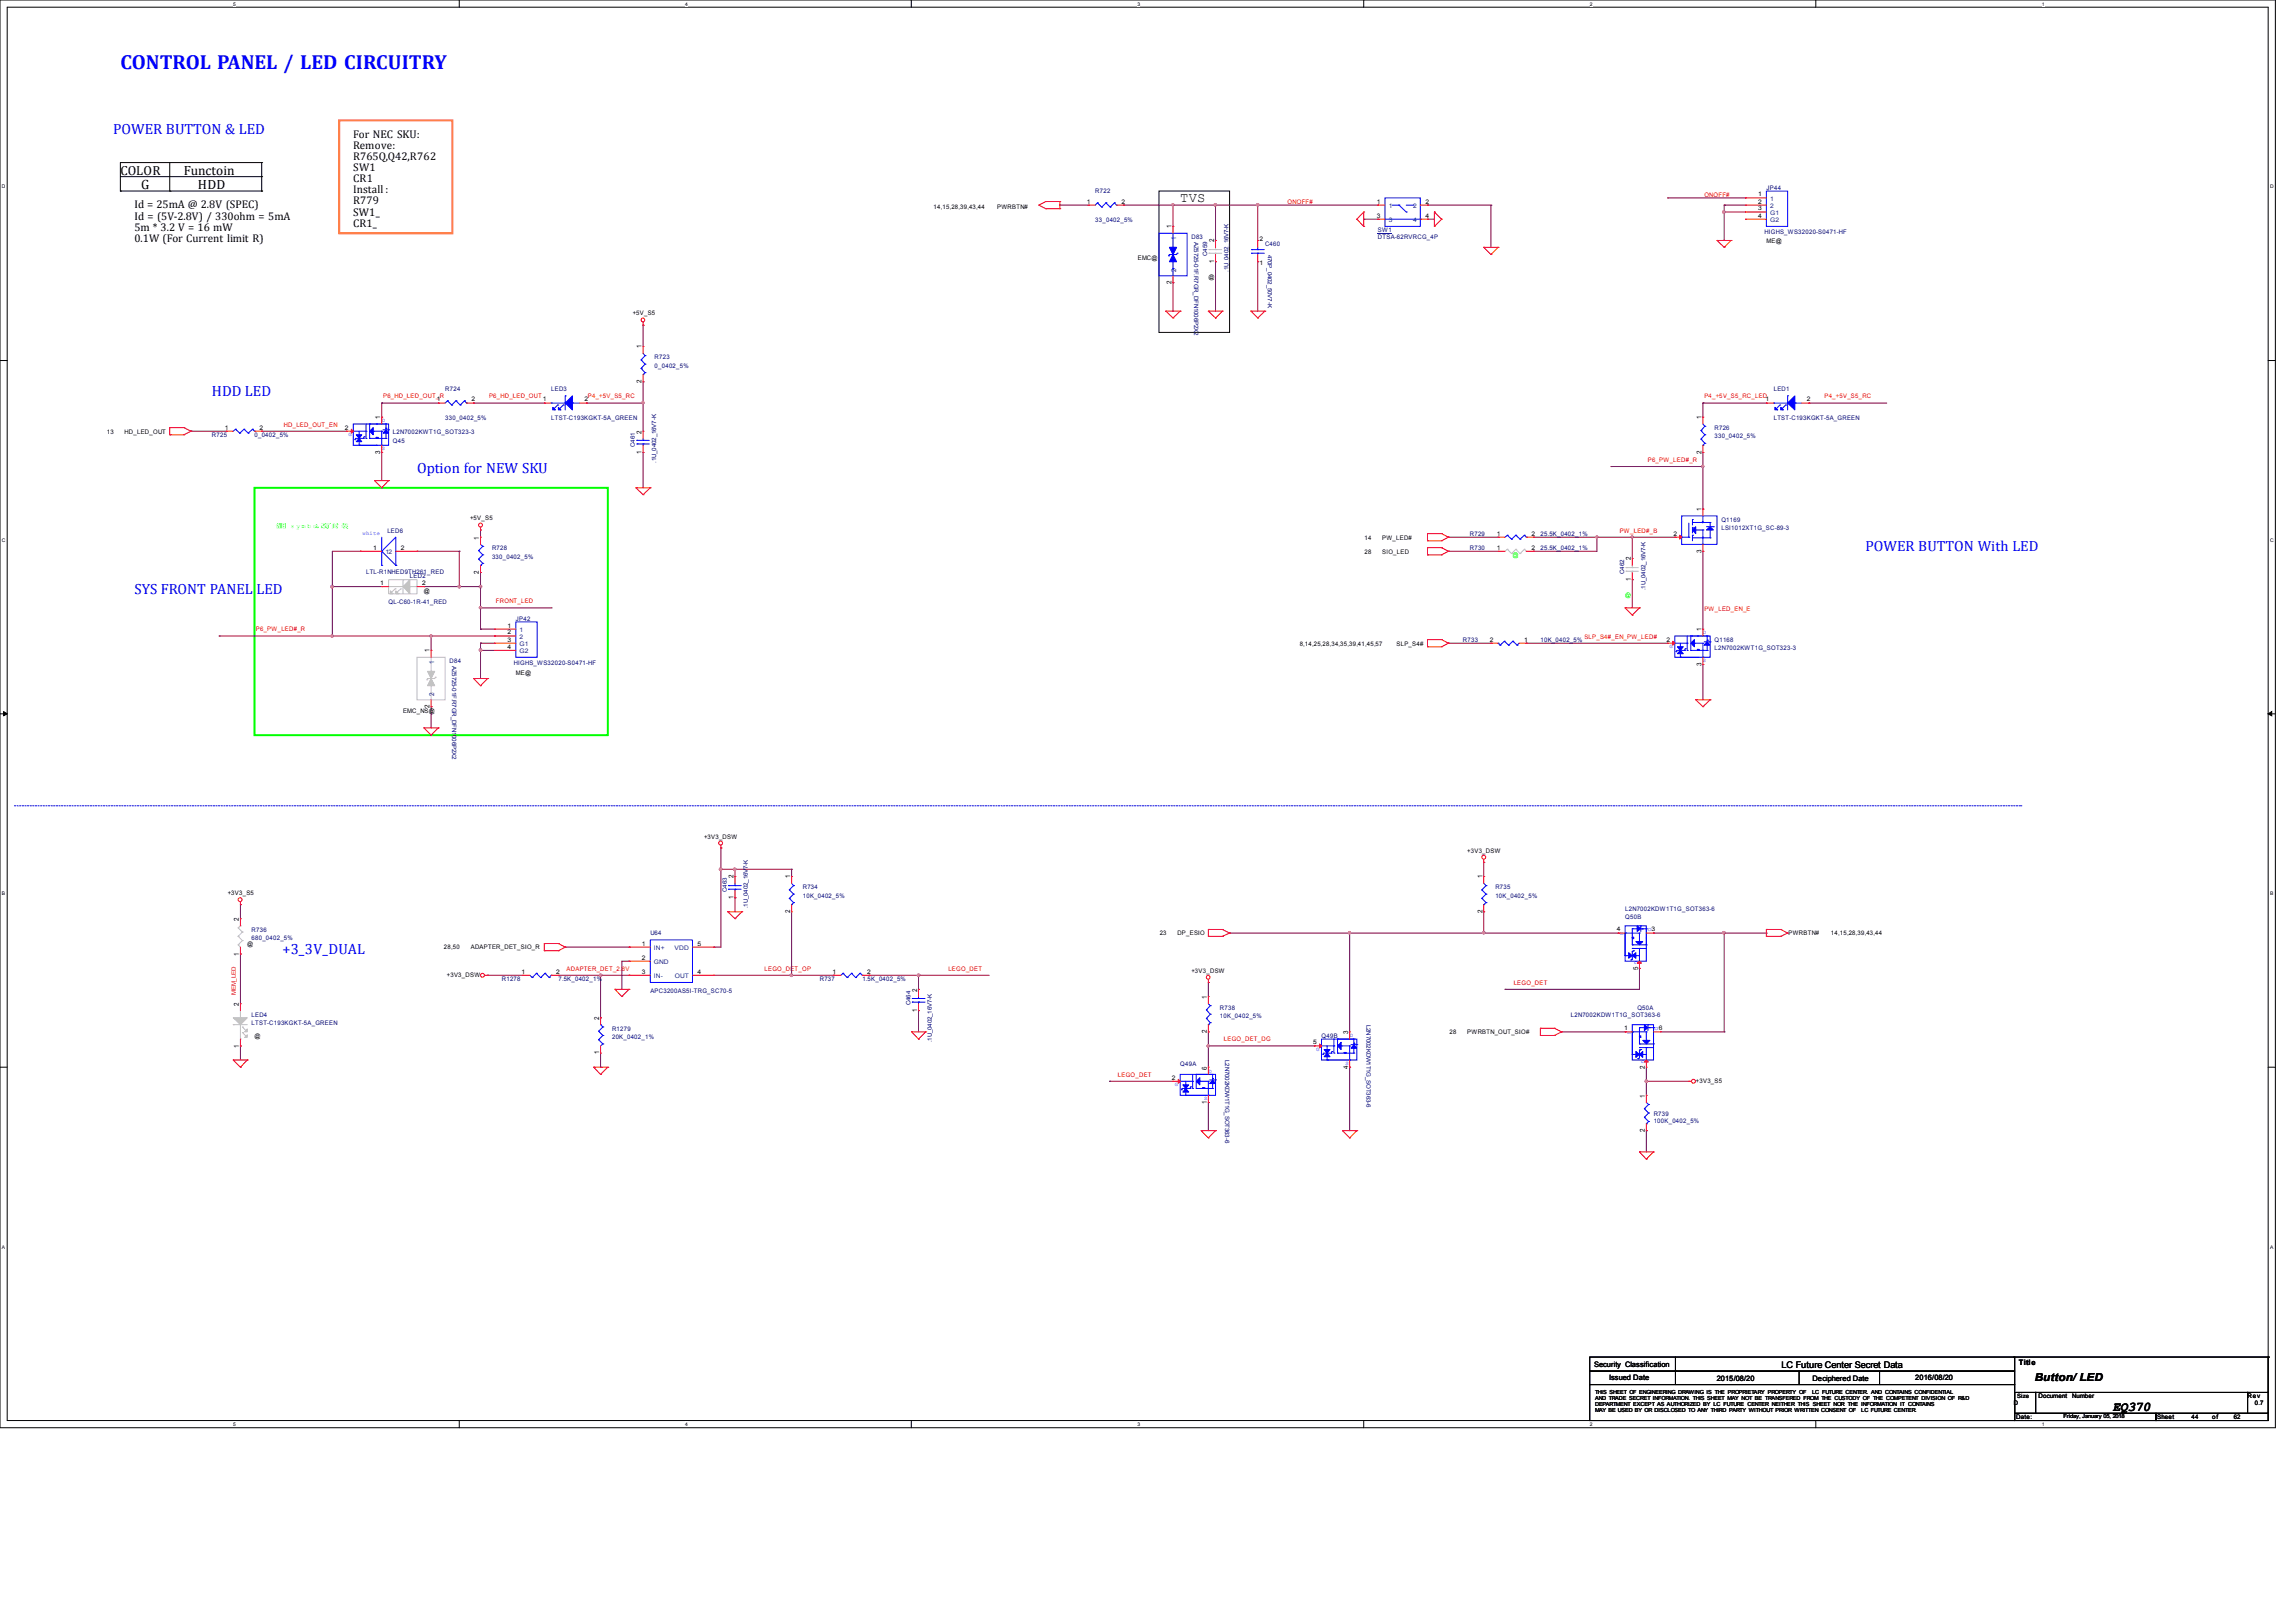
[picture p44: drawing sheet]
<svg xmlns="http://www.w3.org/2000/svg" width="297mm" height="210mm" viewBox="0 0 297 210" stroke-linecap="round" stroke-linejoin="round" font-family="sans-serif">
<defs><g id="words">
<text font-size="2.6" fill="#00f" x="15.6" y="8.9">CONTROL PANEL / LED CIRCUITRY</text>
<g font-size="1.9" fill="#00f">
<text x="14.6" y="17.4">POWER BUTTON &amp; LED</text>
<text x="27.4" y="51.2">HDD LED</text>
<text x="54" y="61.3">Option for NEW SKU</text>
<text x="241.4" y="71.3">POWER BUTTON With LED</text>
<text x="17.4" y="76.8">SYS FRONT PANEL LED</text>
<text x="36.6" y="123.4">+3_3V_DUAL</text>
</g>
<text font-size="1.8" x="152.7" y="26.1">TVS</text>
<g font-size="1.7">
<text x="15.6" y="22.6">COLOR</text>
<text x="23.8" y="22.7">Functoin</text>
<text x="18.3" y="24.5">G</text>
<text x="25.6" y="24.5">HDD</text>
<text x="273.4" y="182.5">EQ370</text>
</g>
<g font-size="1.4">
<text x="45.7" y="17.8">For NEC SKU:</text>
<text x="45.7" y="19.3">Remove:</text>
<text x="45.7" y="20.7">R765Q,Q42,R762</text>
<text x="45.7" y="22.1">SW1</text>
<text x="45.7" y="23.6">CR1</text>
<text x="17.4" y="27">Id = 25mA @ 2.8V (SPEC)</text>
<text x="17.4" y="28.4">Id = (5V-2.8V) / 330ohm = 5mA</text>
<text x="17.4" y="29.8">5m * 3.2 V = 16 mW</text>
<text x="45.7" y="25">Install :</text>
<text x="45.7" y="26.5">R779</text>
<text x="45.7" y="27.9">SW1_</text>
<text x="45.7" y="29.3">CR1_</text>
<text x="17.4" y="31.3">0.1W (For Current limit R)</text>
<text x="263.3" y="178.7">Button/LED</text>
</g>
<text font-size="1.2" x="230.5" y="177">LC Future Center Secret Data</text>
<g font-size="1">
<text x="206.3" y="176.8">Security Classification</text>
<text x="208.2" y="178.6">Issued Date</text>
<text x="222.2" y="178.6">2015/08/20</text>
<text x="234.6" y="178.6">Deciphered Date</text>
<text x="247.9" y="178.6">2016/08/20</text>
<text x="261.3" y="176.6">Title</text>
</g>
<g font-size=".9">
<text x="151.6" y="29.5" transform="rotate(-90 151.6 29.5)">1</text>
<text x="157.1" y="34" transform="rotate(-90 157.1 34)">1</text>
<text x="157.1" y="31.4" transform="rotate(-90 157.1 31.4)">2</text>
<text x="151.6" y="36.8" transform="rotate(-90 151.6 36.8)">2</text>
<text x="83" y="45.1" transform="rotate(-90 83 45.1)">1</text>
<text x="83" y="49.6" transform="rotate(-90 83 49.6)">2</text>
<text x="49.2" y="58.7" transform="rotate(-90 49.2 58.7)">3</text>
<text x="49.2" y="54.2" transform="rotate(-90 49.2 54.2)">1</text>
<text x="83" y="58.7" transform="rotate(-90 83 58.7)">1</text>
<text x="83" y="56.1" transform="rotate(-90 83 56.1)">2</text>
<text x="220.2" y="58.7" transform="rotate(-90 220.2 58.7)">2</text>
<text x="220.2" y="54.2" transform="rotate(-90 220.2 54.2)">1</text>
<text x="62" y="69.8" transform="rotate(-90 62 69.8)">1</text>
<text x="220.2" y="71.5" transform="rotate(-90 220.2 71.5)">3</text>
<text x="220.2" y="66.1" transform="rotate(-90 220.2 66.1)">1</text>
<text x="62" y="74.3" transform="rotate(-90 62 74.3)">2</text>
<text x="211.1" y="75.2" transform="rotate(-90 211.1 75.2)">1</text>
<text x="211.1" y="72.5" transform="rotate(-90 211.1 72.5)">2</text>
<text x="220.2" y="81.7" transform="rotate(-90 220.2 81.7)">1</text>
<text x="55.6" y="84.4" transform="rotate(-90 55.6 84.4)">1</text>
<text x="220.2" y="86.1" transform="rotate(-90 220.2 86.1)">3</text>
<text x="55.6" y="91.7" transform="rotate(-90 55.6 91.7)">2</text>
<text x="94.9" y="113.7" transform="rotate(-90 94.9 113.7)">2</text>
<text x="102.2" y="113.7" transform="rotate(-90 102.2 113.7)">1</text>
<text x="191.8" y="113.7" transform="rotate(-90 191.8 113.7)">1</text>
<text x="30.9" y="119.2" transform="rotate(-90 30.9 119.2)">2</text>
<text x="94.9" y="116.3" transform="rotate(-90 94.9 116.3)">1</text>
<text x="102.2" y="118.2" transform="rotate(-90 102.2 118.2)">2</text>
<text x="191.8" y="118.2" transform="rotate(-90 191.8 118.2)">2</text>
<text x="30.9" y="123.7" transform="rotate(-90 30.9 123.7)">1</text>
<text x="212" y="125.5" transform="rotate(-90 212 125.5)">5</text>
<text x="30.9" y="130.1" transform="rotate(-90 30.9 130.1)">2</text>
<text x="77.5" y="132" transform="rotate(-90 77.5 132)">2</text>
<text x="118.7" y="131" transform="rotate(-90 118.7 131)">1</text>
<text x="118.7" y="128.3" transform="rotate(-90 118.7 128.3)">2</text>
<text x="156.2" y="129.2" transform="rotate(-90 156.2 129.2)">1</text>
<text x="30.9" y="135.6" transform="rotate(-90 30.9 135.6)">1</text>
<text x="77.5" y="136.4" transform="rotate(-90 77.5 136.4)">1</text>
<text x="156.2" y="133.7" transform="rotate(-90 156.2 133.7)">2</text>
<text x="174.5" y="133.8" transform="rotate(-90 174.5 133.8)">3</text>
<text x="156.2" y="142.8" transform="rotate(-90 156.2 142.8)">1</text>
<text x="156.2" y="138.4" transform="rotate(-90 156.2 138.4)">6</text>
<text x="174.5" y="138.3" transform="rotate(-90 174.5 138.3)">4</text>
<text x="212.9" y="142" transform="rotate(-90 212.9 142)">1</text>
<text x="212.9" y="138.3" transform="rotate(-90 212.9 138.3)">2</text>
<text x="212.9" y="146.5" transform="rotate(-90 212.9 146.5)">2</text>
</g>
<g font-size=".9" fill="#004080">
<text x="152.2" y="35.2" transform="rotate(-90 152.2 35.2)">2</text>
<text x="152.2" y="31.1" transform="rotate(-90 152.2 31.1)">1</text>
<text x="56.2" y="86" transform="rotate(-90 56.2 86)">1</text>
<text x="56.2" y="90.1" transform="rotate(-90 56.2 90.1)">2</text>
</g>
<g font-size=".8">
<text x="120.8" y="27.1">14,15,28,39,43,44</text>
<text x="129" y="27.1">PWRBTN#</text>
<text x="140.6" y="26.3">1</text>
<text x="145.1" y="26.3">2</text>
<text x="178.2" y="28.2">3</text>
<text x="178.2" y="26.3">1</text>
<text x="184.5" y="28.2">4</text>
<text x="184.5" y="26.3">2</text>
<text x="227.5" y="25.4">1</text>
<text x="227.5" y="26.3">2</text>
<text x="227.5" y="27.2">3</text>
<text x="227.5" y="28.2">4</text>
<text x="147.2" y="33.7">EMC@</text>
<text x="163" y="34.3">1</text>
<text x="163" y="31.2">2</text>
<text x="228.6" y="31.5">ME@</text>
<text x="81.9" y="40.7">+5V_S5</text>
<text x="156.4" y="36.1">@</text>
<text x="56.5" y="51.9">1</text>
<text x="61" y="51.9">2</text>
<text x="70.2" y="51.9">1</text>
<text x="75.7" y="51.9">2</text>
<text x="228.5" y="51.9">1</text>
<text x="233.8" y="51.9">2</text>
<text x="13.8" y="56.1">13</text>
<text x="16.1" y="56.1">HD_LED_OUT</text>
<text x="29.1" y="55.6">1</text>
<text x="33.6" y="55.6">2</text>
<text x="44.6" y="55.6">2</text>
<text x="48.3" y="71.1">1</text>
<text x="51.9" y="71.1">2</text>
<text x="60.8" y="67.3">+5V_S5</text>
<text x="176.6" y="71.6">28</text>
<text x="176.6" y="69.8">14</text>
<text x="178.9" y="71.6">SIO_LED</text>
<text x="178.9" y="69.8">PW_LED#</text>
<text x="193.7" y="71.1">1</text>
<text x="193.7" y="69.3">1</text>
<text x="198.2" y="71.1">2</text>
<text x="198.2" y="69.3">2</text>
<text x="216.6" y="69.3">2</text>
<text x="49.2" y="75.7">1</text>
<text x="54.6" y="75.7">2</text>
<text x="54.9" y="76.7">@</text>
<text x="65.7" y="81.2">1</text>
<text x="65.7" y="82.1">2</text>
<text x="65.7" y="83">3</text>
<text x="65.7" y="83.9">4</text>
<text x="168.2" y="83.5">8,14,25,28,34,35,39,41,45,57</text>
<text x="180.7" y="83.5">SLP_S4#</text>
<text x="192.8" y="83">2</text>
<text x="197.3" y="83">1</text>
<text x="215.7" y="83">2</text>
<text x="66.8" y="87.3">ME@</text>
<text x="52.2" y="92.2">EMC_NS@</text>
<text x="91.1" y="108.5">+3V3_DSW</text>
<text x="189.9" y="110.3">+3V3_DSW</text>
<text x="29.5" y="115.8">+3V3_S5</text>
<text x="32" y="122.4">@</text>
<text x="57.5" y="122.9">28,50</text>
<text x="60.9" y="122.9">ADAPTER_DET_SIO_R</text>
<text x="67.5" y="126">1</text>
<text x="72" y="126">2</text>
<text x="83.1" y="122.3">1</text>
<text x="83.1" y="124.2">2</text>
<text x="83.1" y="126">3</text>
<text x="90.3" y="126">4</text>
<text x="90.3" y="122.3">5</text>
<text x="107.8" y="126">1</text>
<text x="112.2" y="126">2</text>
<text x="150.1" y="121">23</text>
<text x="152.4" y="121">DP_ESIO</text>
<text x="154.2" y="125.9">+3V3_DSW</text>
<text x="209.2" y="120.5">4</text>
<text x="213.7" y="120.5">3</text>
<text x="231.5" y="121">PWRBTN#</text>
<text x="237" y="121">14,15,28,39,43,44</text>
<text x="57.8" y="126.4">+3V3_DSW</text>
<text x="32.9" y="134.3">@</text>
<text x="169.9" y="135.1">5</text>
<text x="187.6" y="133.8">28</text>
<text x="189.9" y="133.8">PWRBTN_OUT_SIO#</text>
<text x="210.2" y="133.3">1</text>
<text x="214.7" y="133.3">6</text>
<text x="151.7" y="139.7">2</text>
<text x="219.5" y="140.1">+3V3_S5</text>
<text x="260.6" y="181.8">D</text>
<text x="260.9" y="183.6">Date:</text>
<text x="261.1" y="180.9">Size</text>
<text x="263.8" y="180.9">Document</text>
<text x="268.2" y="180.9">Number</text>
<text x="279.2" y="183.6">Sheet</text>
<text x="283.6" y="183.6">44</text>
<text x="286.3" y="183.6">of</text>
<text x="289.1" y="183.6">62</text>
<text x="290.9" y="180.9">Rev</text>
<text x="291.8" y="181.8">0.7</text>
</g>
<g font-size=".8" fill="#000080">
<text x="141.7" y="28.7">33_0402_5%</text>
<text x="141.7" y="25">R722</text>
<text x="228.6" y="24.6">JP44</text>
<text x="154.2" y="30.9">D83</text>
<text x="154.5" y="31.3" transform="rotate(90 154.5 31.3)">AZ5725-01F.R7GR_DFN1006P2X2</text>
<text x="156.2" y="33.1" transform="rotate(-90 156.2 33.1)">C459</text>
<text x="159" y="35.2" transform="rotate(-90 159 35.2)">.1U_0402_16V7-K</text>
<text x="163.7" y="31.9">C460</text>
<text x="164.1" y="32.9" transform="rotate(90 164.1 32.9)">470P_0402_50V7-K</text>
<text x="178.3" y="30.1">SW1</text>
<text x="178.3" y="30.9">DTSA-62RVRCG_4P</text>
<text x="228.4" y="30.3">HIGHS_WS32020-S0471-HF</text>
<text x="84.7" y="46.5">R723</text>
<text x="84.7" y="47.6">0_0402_5%</text>
<text x="57.6" y="50.6">R724</text>
<text x="71.3" y="50.6">LED3</text>
<text x="229.5" y="50.6">LED1</text>
<text x="27.4" y="56.6">R725</text>
<text x="32.9" y="56.6">0_0402_5%</text>
<text x="50.8" y="57.3">Q45</text>
<text x="50.8" y="56.2">L2N7002KWT1G_SOT323-3</text>
<text x="57.6" y="54.4">330_0402_5%</text>
<text x="71.3" y="54.4">LTST-C193KGKT-5A_GREEN</text>
<text x="82.2" y="57.8" transform="rotate(-90 82.2 57.8)">C461</text>
<text x="84.9" y="59.9" transform="rotate(-90 84.9 59.9)">.1U_0402_16V7-K</text>
<text x="221.9" y="56.7">330_0402_5%</text>
<text x="221.9" y="55.6">R726</text>
<text x="229.5" y="54.4">LTST-C193KGKT-5A_GREEN</text>
<text x="50.1" y="69">LED6</text>
<text x="63.7" y="71.2">R728</text>
<text x="190.2" y="71.2">R730</text>
<text x="190.2" y="69.3">R729</text>
<text x="199.4" y="71.2">25.5K_0402_1%</text>
<text x="199.4" y="69.3">25.5K_0402_1%</text>
<text x="222.8" y="67.5">Q1169</text>
<text x="222.8" y="68.6">LSI1012XT1G_SC-89-3</text>
<text x="47.4" y="74.3">LTL-R1NHED9TH261_RED</text>
<text x="53" y="74.8">LED2</text>
<text x="63.7" y="72.3">330_0402_5%</text>
<text x="210.2" y="74.3" transform="rotate(-90 210.2 74.3)">C462</text>
<text x="212.9" y="76.4" transform="rotate(-90 212.9 76.4)">.1U_0402_16V7-K</text>
<text x="50.3" y="78.1">QL-C60-1R-41_RED</text>
<text x="66.8" y="80.3">JP42</text>
<text x="189.3" y="83.1">R733</text>
<text x="199.4" y="83.1">10K_0402_5%</text>
<text x="221.9" y="83.1">Q1168</text>
<text x="58.2" y="85.8">D84</text>
<text x="58.5" y="86.1" transform="rotate(90 58.5 86.1)">AZ5725-01F.R7GR_DFN1006P2X2</text>
<text x="66.5" y="86.1">HIGHS_WS32020-S0471-HF</text>
<text x="221.9" y="84.2">L2N7002KWT1G_SOT323-3</text>
<text x="94.1" y="115.4" transform="rotate(-90 94.1 115.4)">C463</text>
<text x="96.8" y="117.5" transform="rotate(-90 96.8 117.5)">.1U_0402_16V7-K</text>
<text x="103.9" y="116.2">10K_0402_5%</text>
<text x="103.9" y="115.1">R734</text>
<text x="193.5" y="115.1">R735</text>
<text x="193.5" y="116.2">10K_0402_5%</text>
<text x="210.3" y="118.9">Q50B</text>
<text x="210.3" y="117.8">L2N7002KDW1T1G_SOT363-6</text>
<text x="32.6" y="120.6">R736</text>
<text x="32.6" y="121.7">680_0402_5%</text>
<text x="84.2" y="121">U64</text>
<text x="32.6" y="131.5">LED4</text>
<text x="64.9" y="127">R1278</text>
<text x="72.3" y="127">7.5K_0402_1%</text>
<text x="84.2" y="128.4">APC3200AS5I-TRG_SC70-5</text>
<text x="106.1" y="127">R737</text>
<text x="111.6" y="127">1.5K_0402_5%</text>
<text x="117.8" y="130" transform="rotate(-90 117.8 130)">C464</text>
<text x="157.9" y="130.6">R738</text>
<text x="157.9" y="131.7">10K_0402_5%</text>
<text x="203.3" y="131.5">L2N7002KDW1T1G_SOT363-6</text>
<text x="211.9" y="130.6">Q50A</text>
<text x="32.6" y="132.6">LTST-C193KGKT-5A_GREEN</text>
<text x="79.2" y="133.4">R1279</text>
<text x="79.2" y="134.5">20K_0402_1%</text>
<text x="120.6" y="134.9" transform="rotate(-90 120.6 134.9)">.1U_0402_16V7-K</text>
<text x="152.7" y="137.9">Q49A</text>
<text x="158.5" y="137.2" transform="rotate(90 158.5 137.2)">L2N7002KDW1T1G_SOT363-6</text>
<text x="171" y="134.3">Q49B</text>
<text x="176.8" y="132.6" transform="rotate(90 176.8 132.6)">L2N7002KDW1T1G_SOT363-6</text>
<text x="214" y="144.4">R739</text>
<text x="214" y="145.2">100K_0402_5%</text>
</g>
<g font-size=".8" fill="#f00">
<text x="166.6" y="26.4">ONOFF#</text>
<text x="220.6" y="25.4">ONOFF#</text>
<text x="49.6" y="51.6">P6_HD_LED_OUT_R</text>
<text x="63.3" y="51.6">P6_HD_LED_OUT</text>
<text x="76.1" y="51.6">P4_+5V_S5_RC</text>
<text x="220.6" y="51.6">P4_+5V_S5_RC_LED</text>
<text x="236.1" y="51.6">P4_+5V_S5_RC</text>
<text x="36.7" y="55.2">HD_LED_OUT_EN</text>
<text x="213.2" y="59.8">P6_PW_LED#_R</text>
<text x="209.6" y="68.9">PW_LED#_B</text>
<text x="33.1" y="81.7">P6_PW_LED#_R</text>
<text x="64.2" y="78.1">FRONT_LED</text>
<text x="205" y="82.6">SLP_S4#_EN_PW_LED#</text>
<text x="220.6" y="79">PW_LED_EN_E</text>
<text x="73.3" y="125.6">ADAPTER_DET_2.8V</text>
<text x="98.9" y="125.6">LEGO_DET_OP</text>
<text x="122.7" y="125.6">LEGO_DET</text>
<text x="30.5" y="128.8" transform="rotate(-90 30.5 128.8)">MEM_LED</text>
<text x="195.9" y="127.4">LEGO_DET</text>
<text x="158.4" y="134.7">LEGO_DET_DG</text>
<text x="144.7" y="139.3">LEGO_DET</text>
</g>
<g font-size=".8" fill="#004080">
<text x="179.7" y="28.7">3</text>
<text x="179.7" y="26.9">1</text>
<text x="182.9" y="28.7">4</text>
<text x="182.9" y="26.9">2</text>
<text x="229.1" y="26">1</text>
<text x="229.1" y="26.9">2</text>
<text x="229.1" y="27.8">G1</text>
<text x="229.1" y="28.7">G2</text>
<text x="49.9" y="71.7">12</text>
<text x="67.2" y="81.8">1</text>
<text x="67.2" y="82.7">2</text>
<text x="67.2" y="83.6">G1</text>
<text x="67.2" y="84.5">G2</text>
<text x="84.6" y="122.9">IN+</text>
<text x="84.6" y="124.8">GND</text>
<text x="87.3" y="122.9">VDD</text>
<text x="84.6" y="126.6">IN-</text>
<text x="87.3" y="126.6">OUT</text>
</g>
<g font-size=".8" fill="#0f0">
<text x="35.7" y="68.4">借</text>
<text x="36.2" y="68.4">用 s y m b ol，了封 装</text>
<text x="41.5" y="68.4">改</text>
<text x="195.7" y="72.1">@</text>
<text x="210.3" y="77.2">@</text>
</g>
<g font-size=".7" fill="#00f">
<text x="45.1" y="56.4">G</text>
<text x="49.4" y="54.6">D</text>
<text x="49.4" y="58.3">S</text>
<text x="46.9" y="69.2">white</text>
<text x="216.1" y="83.9">G</text>
<text x="220.4" y="82">D</text>
<text x="220.4" y="85.7">S</text>
<text x="209.7" y="120.6" transform="rotate(90 209.7 120.6)">S</text>
<text x="211.5" y="124.4" transform="rotate(90 211.5 124.4)">G</text>
<text x="213.3" y="120.1" transform="rotate(90 213.3 120.1)">D</text>
<text x="170.3" y="136">G</text>
<text x="174.1" y="137.8">S</text>
<text x="174.7" y="134.2">D</text>
<text x="210.6" y="133.4" transform="rotate(90 210.6 133.4)">S</text>
<text x="212.4" y="137.2" transform="rotate(90 212.4 137.2)">G</text>
<text x="214.2" y="132.9" transform="rotate(90 214.2 132.9)">D</text>
<text x="152.1" y="140.5">G</text>
<text x="155.8" y="142.4">S</text>
<text x="156.4" y="138.8">D</text>
</g>
<g font-size=".7">
<text x="206.4" y="180.4">THIS SHEET OF ENGINEERING DRAWING IS THE PROPRIETARY PROPERTY OF</text>
<text x="206.4" y="181.2">AND TRADE SECRET INFORMATION. THIS SHEET MAY NOT BE TRANSFERED FROM THE CUSTODY OF THE COMPETENT DIVISION OF R&amp;D</text>
<text x="206.4" y="181.9">DEPARTMENT EXCEPT AS AUTHORIZED BY LC FUTURE CENTER NEITHER THIS SHEET NOR THE INFORMATION IT CONTAINS</text>
<text x="206.4" y="182.7">MAY BE USED BY OR DISCLOSED TO ANY THIRD PARTY WITHOUT PRIOR WRITTEN CONSENT OF</text>
<text x="234.5" y="180.4">LC FUTURE CENTER. AND CONTAINS CONFIDENTIAL</text>
<text x="240.9" y="182.7">LC FUTURE CENTER.</text>
<text x="267.1" y="183.5">Friday, January 05, 2018</text>
</g>
<g font-size=".6">
<text x="30.2" y=".7">5</text>
<text x="88.7" y=".7">4</text>
<text x="147.2" y=".7">3</text>
<text x="205.7" y=".7">2</text>
<text x="264.2" y=".7">1</text>
<text x=".3" y="24.4">D</text>
<text x="293.8" y="24.4">D</text>
<text x=".3" y="70.1">C</text>
<text x="293.8" y="70.1">C</text>
<text x=".3" y="115.8">B</text>
<text x="293.8" y="115.8">B</text>
<text x=".3" y="161.5">A</text>
<text x="293.8" y="161.5">A</text>
<text x="30.2" y="184.5">5</text>
<text x="88.7" y="184.5">4</text>
<text x="147.2" y="184.5">3</text>
<text x="205.7" y="184.5">2</text>
<text x="264.2" y="184.5">1</text>
</g>
</g></defs>
<path d="M0 0h294.5v184.7h-294.5zM.9 .9h292.6v182.9h-292.6z" fill="none" stroke="#000" stroke-width=".13"/>
<g fill="#fff">
<path d="M30.2 .1h.3v.7h-.3z"/>
<path d="M30.2 183.9h.3v.8h-.3z"/>
</g>
<path d="M59.4 0v.9M59.4 183.8v.9" fill="none" stroke="#000" stroke-width=".13"/>
<g fill="#fff">
<path d="M88.7 .1h.3v.7h-.3z"/>
<path d="M88.7 183.9h.3v.8h-.3z"/>
</g>
<path d="M117.9 0v.9M117.9 183.8v.9" fill="none" stroke="#000" stroke-width=".13"/>
<g fill="#fff">
<path d="M147.2 .1h.3v.7h-.3z"/>
<path d="M147.2 183.9h.3v.8h-.3z"/>
</g>
<path d="M176.5 0v.9M176.5 183.8v.9" fill="none" stroke="#000" stroke-width=".13"/>
<g fill="#fff">
<path d="M205.7 .1h.4v.7h-.4z"/>
<path d="M205.7 183.9h.4v.8h-.4z"/>
</g>
<path d="M235 0v.9M235 183.8v.9" fill="none" stroke="#000" stroke-width=".13"/>
<g fill="#fff">
<path d="M264.2 .1h.4v.7h-.4z"/>
<path d="M264.2 183.9h.4v.8h-.4z"/>
<path d="M.3 23.8h.4v.7h-.4z"/>
<path d="M293.8 23.8h.5v.7h-.5z"/>
<path d="M.3 69.5h.4v.7h-.4z"/>
<path d="M293.8 69.5h.5v.7h-.5z"/>
</g>
<path d="M0 46.6h.9M293.5 46.6h1" fill="none" stroke="#000" stroke-width=".13"/>
<g fill="#fff">
<path d="M.3 115.2h.4v.8h-.4z"/>
<path d="M293.8 115.2h.4v.8h-.4z"/>
</g>
<path d="M0 92.4h.9M293.5 92.4h1" fill="none" stroke="#000" stroke-width=".13"/>
<path d="M.5 92.1l.4 .3-.4 .2zM293.5 92.4l.5-.3v.5z" fill="#000" stroke="#000" stroke-width=".13"/>
<g fill="#fff">
<path d="M.3 161h.3v.7h-.3z"/>
<path d="M293.8 161h.4v.7h-.4z"/>
</g>
<g fill="none" stroke="#000" stroke-width=".13">
<path d="M15.6 24.7h.1M15.6 22.9h18.3M15.6 24.7h18.3M22 24.7h.1M22 21v3.7M33.9 21h.1M33.9 22.9h.1M33.9 24.7h.1M33.9 21v3.7M33.9 21h-18.3v3.7M150 24.7h9.1v18.3h-9.1zM0 138.1h.9"/>
<path d="M293.5 138.1h1M205.7 175.6h55v1.8h-55zM205.7 177.4h55v1.7h-55zM205.7 179.1h55v4.7h-55zM216.8 177.4h.1M216.8 179.1h.1M216.8 175.6v3.5M232.8 179.1h.1M232.8 177.4v1.7M243.2 179.1h.1M243.2 177.4v1.7M260.6 175.6h32.9"/>
<path d="M293.5 175.6h.1M293.5 175.6v4.6M260.7 180.2h2.7v2.7h-2.7zM260.7 182.9h18.3v.9h-18.3zM263.4 180.2h27.5v2.7h-27.5zM279 182.9h14.5v.9h-14.5zM290.9 180.2h2.6v2.7h-2.6z"/>
</g>
<path d="M43.9 15.6h14.6v14.6h-14.6z" fill="none" stroke="#ff8000" stroke-width=".25"/>
<path d="M1.9 104.3h259.6M261.5 104.3h.1" fill="none" stroke="#00f" stroke-width=".13" stroke-dasharray=".2 .2"/>
<path d="M32.9 63.1h45.8v32h-45.8z" fill="none" stroke="#0f0" stroke-width=".25"/>
<g fill="none" stroke="#800040" stroke-width=".13">
<path d="M137.2 26.5h.1M137.2 26.5h3.6M145.4 26.5h.1M145.4 26.5h32.9M151.8 26.5h.1M151.8 36.6h.1M151.8 26.5v2.8M151.8 36.6v3.7M157.3 26.5h.1M157.3 33.9h.1M157.3 26.5v4.6M157.3 33.9v6.4"/>
<path d="M162.8 26.5h.1M162.8 33.9h.1M162.8 26.5v4.6M162.8 33.9v6.4M176.5 28.4h.1M176.5 28.4h1.8M178.3 26.5h.1M184.7 26.5h.1M184.7 28.4h.1M184.7 28.4h.9M184.7 26.5h8.2M192.9 26.5h.1"/>
<path d="M192.9 26.5v5.5M215.8 25.6h10.1M215.8 25.6h.1M223.1 26.5h2.8M223.1 27.4h2.8M223.1 26.5h.1M223.1 27.4h.1M223.1 26.5v4.6M24.7 55.8h4.6M24.7 55.8h.1M33.9 55.8h.1M33.9 55.8h10.9"/>
<path d="M49.4 52.2h7.3M49.4 58.5h.1M49.4 52.2h.1M49.4 52.2v1.8M49.4 58.5v3.7M61.3 52.2h.1M61.3 52.2h9.1M75.9 52.2h.1M75.9 52.2h7.3M83.2 49.4h.1M83.2 42.1h.1M83.2 52.2h.1"/>
<path d="M83.2 58.5h.1M83.2 42.1v2.7M83.2 49.4v6.4M83.2 58.5v4.6M220.4 52.2h8.2M220.4 52.2h.1M220.4 58.5h.1M220.4 52.2v1.8M220.4 58.5v7.4M234.1 52.2h.1M234.1 52.2h10.1M43 75.9h.1"/>
<path d="M43 75.9h6.4M46.6 71.3h-3.6v11M46.6 71.3h.1M54 71.3h5.4M54 71.3h.1M54.9 75.9h7.3M54.9 75.9h.1M59.4 71.3h.1M59.4 71.3v4.6M62.2 75.9h.1M62.2 68.6h.1M62.2 78.7h.1"/>
<path d="M62.2 68.6v.9M62.2 74.1v7.3M62.2 78.7h9.1M71.3 78.7h.1M187.4 71.3h.1M187.4 69.5h.1M187.4 69.5h6.5M187.4 71.3h6.5M198.5 69.5h.1M198.5 71.3h.1M198.5 69.5h18.2M206.7 69.5h.1"/>
<path d="M206.7 69.5v1.8h-8.2M208.5 60.4h.1M208.5 60.4h11.9M211.2 69.5h.1M211.2 75h.1M211.2 69.5v2.8M211.2 75v3.7M220.4 65.9h.1M220.4 71.3h.1M220.4 71.3v10.1M28.4 82.3h.1M28.4 82.3h35.6"/>
<path d="M43 82.3h.1M55.8 82.3h.1M55.8 91.4h.1M55.8 82.3v1.9M55.8 91.4v2.8M62.2 81.4h.1M62.2 83.2h.1M62.2 84.2h.1M62.2 83.2v4.6M62.2 81.4h1.8M62.2 83.2h1.8M62.2 84.2h1.8"/>
<path d="M64 82.3h.1M187.4 83.2h.1M187.4 83.2h5.5M197.5 83.2h.1M197.5 83.2h18.3M220.4 86h.1M220.4 86v4.5M31.1 117h.1M31.1 117v1.9M93.3 109.7h.1M93.3 112.5h.1M93.3 109.7v12.8h-.9"/>
<path d="M93.3 112.5h9.1M95.1 112.5h.1M95.1 116.2h.1M95.1 112.5v.9M95.1 116.2v1.8M102.4 112.5h.1M102.4 112.5v.9M102.4 118v8.2M192 111.6h.1M192 118h.1M192 111.6v1.8M192 118v2.7"/>
<path d="M31.1 123.4h.1M31.1 135.3h.1M31.1 123.4v6.5M31.1 135.3v1.9M63.1 126.2h.1M63.1 126.2h4.6M72.3 126.2h9.1M73.1 122.5h8.3M77.7 126.2h.1M77.7 131.7h.1M77.7 138.1h.1M77.7 126.2v5.5"/>
<path d="M77.7 136.3v1.8M80.5 128h.1M81.4 124.4h-.9v3.6M81.4 126.2h.1M81.4 122.5h.1M81.4 124.4h.1M92.4 122.5h.1M92.4 126.2h15.5M102.4 126.2h.1M107.9 126.2h.1M112.5 126.2h15.5M112.5 126.2h.1"/>
<path d="M118.9 126.2h.1M118.9 130.8h.1M118.9 126.2v1.8M118.9 130.8v2.7M143.6 139.9h.1M143.6 139.9h8.2M156.4 127.1h.1M156.4 133.5h.1M156.4 135.3h.1M156.4 127.1v1.8M156.4 133.5v4.6M156.4 135.3h13.7"/>
<path d="M159.1 120.7h.1M159.1 120.7h50.3M174.7 138.1h.1M174.7 120.7h.1M174.7 120.7v12.8M174.7 138.1v8.2M194.8 128h.1M202.1 133.5h8.2M209.4 120.7h.1M210.3 133.5h.1M212.2 125.3h.1M212.2 125.3v2.7h-17.4"/>
<path d="M213.1 139.9h.1M213.1 138.1v3.6M213.1 139.9h5.5M214 120.7h.1M214 120.7h14.6M214.9 133.5h8.2M223.1 133.5h.1M223.1 120.7h.1M223.1 120.7v12.8M228.6 120.7h.1M156.4 142.7h.1M156.4 142.7v3.6"/>
<path d="M213.1 146.3h.1M213.1 146.3v2.7"/>
</g>
<g fill="#f0f" stroke="#f0f" stroke-width=".13">
<path d="M62.1 78.5h.2v.2h-.2z" fill-rule="evenodd"/>
<circle cx="83.2" cy="52.1" r=".16"/>
<circle cx="43" cy="82.3" r=".17"/>
<circle cx="55.8" cy="82.3" r=".16"/>
<circle cx="62.2" cy="75.9" r=".17"/>
<circle cx="151.8" cy="26.5" r=".16"/>
<circle cx="157.3" cy="26.5" r=".17"/>
<circle cx="162.8" cy="26.5" r=".17"/>
<circle cx="220.4" cy="60.3" r=".15"/>
<circle cx="211.2" cy="69.5" r=".15"/>
<circle cx="206.6" cy="69.5" r=".15"/>
<circle cx="77.7" cy="126.2" r=".17"/>
<circle cx="93.3" cy="112.5" r=".17"/>
<circle cx="95.1" cy="112.5" r=".17"/>
<circle cx="102.4" cy="126.2" r=".17"/>
<circle cx="118.9" cy="126.2" r=".17"/>
<circle cx="156.3" cy="135.3" r=".16"/>
<circle cx="192" cy="120.7" r=".17"/>
<circle cx="174.6" cy="120.7" r=".16"/>
<circle cx="223.1" cy="120.7" r=".17"/>
<circle cx="213.1" cy="139.9" r=".17"/>
<circle cx="62.2" cy="84.1" r=".17"/>
<circle cx="59.4" cy="75.9" r=".17"/>
<circle cx="43" cy="75.9" r=".17"/>
<circle cx="223.1" cy="27.4" r=".17"/>
</g>
<g fill="none" stroke="#f00" stroke-width=".13">
<path d="M134.4 26.5h.1M134.4 26.5l.9 .5M135.3 26.1l-.9 .4M135.3 27h.1M135.3 26.1h.1M135.3 26.1h1.9M135.3 27h1.9M137.2 26.1h.1M137.2 27h.1M137.2 26.1v.9M151.8 36.6h.1M151.8 29.3h.1"/>
<path d="M151.8 29.3v.9M151.8 35.7v.9M175.6 28.4h.1M175.6 28.4l.9 .9M176.5 27.4h.1M176.5 29.3h.1M176.5 27.4v1.9M176.5 27.4l-.9 1M185.6 29.3h.1M185.6 27.4h.1M185.6 27.4v1.9M185.6 27.4l1 1"/>
<path d="M186.6 28.4l-1 .9M186.6 28.4h.1M192 32h.1M192 32l.9 .9M192 32h1.9M192.9 32.9h.1M193.9 32l-1 .9M193.9 32h.1M222.2 31.1h.1M222.2 31.1l.9 .9M222.2 31.1h1.8M223.1 32h.1"/>
<path d="M224 31.1l-.9 .9M224 31.1h.1M22 55.3h.1M22 56.3h.1M22 55.3v1M22 56.3h1.8M22 55.3h1.8M23.8 55.3h.1M23.8 56.3h.1M23.8 55.3l.9 .5M24.7 55.8l-.9 .5M24.7 55.8h.1"/>
<path d="M29.3 55.8h.1M29.3 55.8h.9M32.9 55.8h1M33.9 55.8h.1M83.2 42.1h.1M83.2 44.8h.1M83.2 49.4h.1M83.2 41.7v.4M83.2 44.8v.9M83.2 48.5v.9M150.9 40.3h.1M150.9 40.3l.9 .8"/>
<path d="M150.9 40.3h1.8M151.8 41.1h.1M152.7 40.3l-.9 .8M152.7 40.3h.1M156.4 40.3h.1M156.4 40.3l.9 .8M156.4 40.3h1.8M157.3 41.1h.1M158.2 40.3l-.9 .8M158.2 40.3h.1M161.9 40.3h.1M161.9 40.3l.9 .8"/>
<path d="M161.9 40.3h1.8M162.8 41.1h.1M163.7 40.3l-.9 .8M163.7 40.3h.1M48.5 62.2h.1M48.5 62.2l.9 .9M48.5 62.2h1.8M49.4 63.1h.1M50.3 62.2l-.9 .9M50.3 62.2h.1M62.2 68.6h.1M62.2 69.5h.1"/>
<path d="M62.2 74.1h.1M62.2 68.2v.4M62.2 69.5v.9M62.2 73.1v1M82.3 63.1h.1M82.3 63.1l.9 .9M82.3 63.1h1.9M83.2 64h.1M84.2 63.1l-1 .9M84.2 63.1h.1M184.7 70.9h.1M184.7 71.8h.1"/>
<path d="M184.7 69h.1M184.7 70h.1M184.7 69v1M184.7 70.9v.9M184.7 71.8h1.9M184.7 70h1.9M184.7 70.9h1.9M184.7 69h1.9M186.6 70.9h.1M186.6 71.8h.1M186.6 69h.1M186.6 70h.1"/>
<path d="M186.6 70.9l.8 .4M186.6 69l.8 .5M187.4 71.3l-.8 .5M187.4 69.5l-.8 .5M187.4 71.3h.1M187.4 69.5h.1M193.9 71.3h.1M193.9 71.3h.9M197.5 71.3h1M198.5 71.3h.1M210.3 78.7h.1M210.3 78.7l.9 .9"/>
<path d="M210.3 78.7h1.9M211.2 79.6h.1M212.2 78.7l-1 .9M212.2 78.7h.1M216.7 69.5h.1M216.7 69.5h.9M220.4 65.9h.1M220.4 71.3h.1M220.4 65.9v.9M220.4 70.4v.9M54.9 94.2h1.8M54.9 94.2h.1"/>
<path d="M54.9 94.2l.9 .9M55.8 95.1h.1M55.8 91.4h.1M55.8 84.2h.1M55.8 84.2v.8M55.8 90.5v.9M56.7 94.2h.1M56.7 94.2l-.9 .9M61.3 87.8h.1M61.3 87.8l.9 .9M61.3 87.8h1.8M62.2 88.7h.1"/>
<path d="M63.1 87.8l-.9 .9M63.1 87.8h.1M184.7 82.8h.1M184.7 83.7h.1M184.7 82.8v.9M184.7 83.7h1.9M184.7 82.8h1.9M186.6 82.8h.1M186.6 83.7h.1M186.6 82.8l.8 .4M187.4 83.2l-.8 .5M187.4 83.2h.1"/>
<path d="M215.8 83.2h.1M215.8 83.2h.9M219.4 90.5h.1M219.4 90.5l1 .9M219.4 90.5h1.9M220.4 91.4h.1M220.4 81.4h.1M220.4 86h.1M220.4 81.4v.9M220.4 85v1M221.3 90.5l-.9 .9M221.3 90.5h.1"/>
<path d="M31.1 117h.1M31.1 116.7v.3M93.3 109.7h.1M93.3 109.4v.3M94.2 118h.1M94.2 118l.9 .9M94.2 118h1.8M95.1 118.9h.1M96 118l-.9 .9M96 118h.1M102.4 113.4h.1M102.4 118h.1"/>
<path d="M102.4 113.4v.9M102.4 117v1M192 111.6h.1M192 113.4h.1M192 118h.1M192 111.2v.4M192 113.4v.9M192 117v1M30.2 137.2h.1M30.2 137.2l.9 .9M30.2 137.2h1.8M31.1 138.1h.1"/>
<path d="M31.1 135.3h.1M31.1 129.9h.1M31.1 129.9v.9M31.1 134.4v.9M32 137.2l-.9 .9M32 137.2h.1M62.7 126.2h.4M63.1 126.2h.1M70.4 122.1h.1M70.4 123h.1M70.4 122.1v.9M70.4 123h1.9"/>
<path d="M70.4 122.1h1.9M72.3 122.1h.1M72.3 123h.1M72.3 122.1l.8 .4M73.1 122.5l-.8 .5M73.1 122.5h.1M76.8 138.1h.1M76.8 138.1l.9 .9M76.8 138.1h1.9M77.7 139h.1M78.7 138.1l-1 .9M78.7 138.1h.1"/>
<path d="M79.6 128h.1M79.6 128l.9 .9M79.6 128h1.8M80.5 128.9h.1M81.4 128l-.9 .9M81.4 128h.1M118 133.5h.1M118 133.5l.9 .9M118 133.5h1.8M118.9 134.4h.1M118.9 130.8h.1M118.9 128h.1"/>
<path d="M118.9 128v.9M118.9 129.9v.9M119.8 133.5l-.9 .9M119.8 133.5h.1M151.8 139.9h.1M151.8 139.9h.9M156.4 120.3h.1M156.4 121.2h.1M156.4 127.1h.1M156.4 138.1h.1M156.4 120.3v.9M156.4 126.7v.4"/>
<path d="M156.4 138.1v.9M156.4 121.2h1.8M156.4 120.3h1.8M158.2 120.3h.1M158.2 121.2h.1M158.2 120.3l.9 .4M159.1 120.7l-.9 .5M159.1 120.7h.1M170.1 135.3h.1M170.1 135.3h.9M174.7 133.5h.1M174.7 138.1h.1"/>
<path d="M174.7 133.5v.9M174.7 137.2v.9M199.3 133h.1M199.3 134h.1M199.3 133v1M199.3 134h1.9M199.3 133h1.9M201.2 133h.1M201.2 134h.1M201.2 133l.9 .5M202.1 133.5l-.9 .5M202.1 133.5h.1"/>
<path d="M209.4 120.7h.1M209.4 120.7h.9M210.3 133.5h.1M210.3 133.5h.9M212.2 125.3h.1M212.2 124.4v.9M213.1 138.1h.1M213.1 137.2v.9M213.1 120.7h.9M214 120.7h.1M214 133.5h.9M214.9 133.5h.1"/>
<path d="M218.6 139.9h.1M218.6 139.9h.3M228.6 121.2h.1M228.6 120.3h.1M228.6 120.3h1.9M228.6 120.3v.9M228.6 121.2h1.9M230.5 120.3h.1M230.5 121.2h.1M230.5 120.3l.8 .4M231.3 120.7h.1M231.3 120.7l-.8 .5"/>
<path d="M155.4 146.3h.1M155.4 146.3l1 .9M155.4 146.3h1.9M156.4 147.2h.1M156.4 142.7h.1M156.4 141.7v1M157.3 146.3l-.9 .9M157.3 146.3h.1M173.7 146.3h.1M173.7 146.3l1 .9M173.7 146.3h1.9M174.7 147.2h.1"/>
<path d="M175.6 146.3l-.9 .9M175.6 146.3h.1M212.2 149h.1M212.2 149l.9 1M212.2 149h1.8M213.1 150h.1M213.1 141.7h.1M213.1 146.3h.1M213.1 141.7v1M213.1 145.4v.9M214 149l-.9 1M214 149h.1"/>
<circle cx="83.2" cy="41.4" r=".24"/>
<circle cx="62.2" cy="67.9" r=".25"/>
<circle cx="31.1" cy="116.4" r=".25"/>
<circle cx="93.3" cy="109.1" r=".25"/>
<circle cx="192" cy="110.9" r=".25"/>
<circle cx="62.4" cy="126.2" r=".25"/>
<circle cx="156.3" cy="126.4" r=".24"/>
<circle cx="219.2" cy="139.9" r=".25"/>
</g>
<g fill="none" stroke="#00f" stroke-width=".13">
<path d="M150 30.2h3.6v5.5h-3.6zM151.3 33.1h.1M151.3 32.9h.1M151.3 32.9v.2M151.8 34.8h.1M151.8 32h.1M151.8 30.2v1.8M151.8 33.9v1.8M152.4 32.8l-.1 .1h-1M152.4 32.8h.1M179.2 28.4h4.6M179.2 25.6h4.6v3.7h-4.6z"/>
<path d="M180.2 26.5h.9M181.1 26.5h.1M181.1 26.5l.9 .9M182 27.4h.1M182 26.5h.9M182.9 26.5h.1M183.8 28.4h.1M30.5 55.5l-.3 .3M30.5 55.5h.1M30.5 55.5l.5 .5M31 56h.1M31.6 55.5l-.6 .5"/>
<path d="M31.6 55.5h.1M31.6 55.5l.5 .5M32.1 56h.1M32.7 55.5l-.6 .5M32.7 55.5h.1M32.7 55.5l.2 .3M32.9 55.8h.1M83 46.6h.1M83 47.7h.1M83 46.6l.5 .5M83 47.7l.5 .5M83.2 48.5h.1"/>
<path d="M83.2 45.7l.3 .3M83.5 46h.1M83.5 47.1h.1M83.5 48.2h.1M83.5 46l-.5 .6M83.5 47.1l-.5 .6M83.5 48.2l-.3 .3M61.9 71.2h.1M61.9 72.3h.1M61.9 71.2l.6 .6M61.9 72.3l.6 .6M62.2 73.1h.1"/>
<path d="M62.2 70.4l.3 .3M62.5 70.7h.1M62.5 71.8h.1M62.5 72.9h.1M62.5 70.7l-.6 .5M62.5 71.8l-.6 .5M62.5 72.9l-.3 .2M217.6 69.5h.1M217.6 69.5h1M217.6 66.8h4.6v3.6h-4.6zM218.6 69.5h.1M218.6 67.7v1.8"/>
<path d="M219 69.3h.1M219 68.2h.1M219 67.2h.1M219 67.6h.1M219 67.2v.7M219 68.2v.8M219 69.3v.7M219 69.6h2.3M219 67.6h2.3M219.4 68.6h1M220.4 67.6h.1M220.4 68.6h.1"/>
<path d="M220.4 70.4h.1M220.4 66.8v.8M220.4 68.6v1.8M220.8 68.2h.9M221.3 69.6h.1M221.3 68.6h.1M221.3 67.6h.1M221.3 67.6v.6M221.3 68.6v1M221.7 68.2h.1M216.7 83.2h1.6M216.7 82.3h4.6v2.7h-4.6z"/>
<path d="M216.9 84.3h.1M217.5 83.7h.1M217.5 85h.1M217.5 83.2v.5M217.5 84.6v.4M217.5 85h2.2M218 84.2h-1l-.1 .1M218 84.2h.1M218.1 83.9l-.1 .3M218.1 83.9h.1M218.3 84.2h.1M218.3 83.2h.1"/>
<path d="M218.3 82.3v1.9M218.8 82.3h.1M218.8 84.2h.1M218.8 82.3v1.9M218.8 84.2h2.1M218.8 82.3h2.1M219.3 83.2h.1M219.3 83.2h1.1M219.7 84h.1M219.7 84v.2M219.7 84.2h.1M219.7 85h.1"/>
<path d="M219.8 84h.1M219.8 84.2h.1M219.8 84v.2M220.4 83.2h.1M220.4 85h.1M220.4 83.2v1.8M220.5 83.1h.8M220.9 82.3h.1M220.9 82.8h.1M220.9 84.2h.1M220.9 83.5h.1M220.9 82.3v.8"/>
<path d="M220.9 83.5v.7M221.3 83.1h.1M102.1 115.1h.1M102.1 116.2h.1M102.1 115.1l.6 .6M102.1 116.2l.6 .6M102.4 117h.1M102.4 114.3l.3 .3M102.7 114.6h.1M102.7 115.7h.1M102.7 116.8h.1M102.7 114.6l-.6 .5"/>
<path d="M102.7 115.7l-.6 .5M102.7 116.8l-.3 .2M191.8 115.1h.1M191.8 116.2h.1M191.8 115.1l.5 .6M191.8 116.2l.5 .6M192 117h.1M192 114.3l.3 .3M192.3 114.6h.1M192.3 115.7h.1M192.3 116.8h.1M192.3 114.6l-.5 .5"/>
<path d="M192.3 115.7l-.5 .5M192.3 116.8l-.3 .2M210.3 119.8h2.8v4.6h-2.8zM212.3 119.8h.1M212.3 119.8v.7M118.1 129.2h.1M118.1 129.7h.1M118.1 129.2h1.6M118.1 129.7h1.6M118.9 129.7h.1M118.9 129.2h.1M118.9 128.9v.3"/>
<path d="M118.9 129.7v.2M152.7 139.9h1.6M152.7 139h4.6v2.7h-4.6zM153.5 139.9v.5M154.3 139.9h.1M154.3 139v1.8M154.8 139h.1M154.8 139v1.8M154.8 139h2.1M155.3 139.9h.1M155.3 139.9h1.1M156.4 139.9h.1"/>
<path d="M156.4 139.9v1.8M156.5 139.7h.8M156.9 139h.1M156.9 139.6h.1M156.9 139v.7M157.3 139.7h.1M171 135.3h1.6M171 134.4h4.6v2.8h-4.6zM171.2 136.4h.1M171.7 135.8h.1M171.7 137.2h.1M171.7 135.3v.5"/>
<path d="M171.7 136.7v.5M171.7 137.2h3M172.3 136.3h-1l-.1 .1M172.3 136.3h.1M172.4 136.1l-.1 .2M172.4 136.1h.1M172.6 136.3h.1M172.6 135.3h.1M172.6 134.4v1.9M173.1 134.4h.1M173.1 136.3h.1M173.1 134.4v1.9"/>
<path d="M173.1 136.3h2.1M173.1 134.4h2.1M173.6 135.3h.1M173.6 135.3h1.1M173.9 136.2h.1M173.9 136.2v.1M173.9 136.2h.2M174 136.3h.1M174.1 136.2h.1M174.1 136.3h.1M174.1 136.2v.1M174.7 135.3h.1"/>
<path d="M174.7 137.2h.1M174.7 135.3v1.9M174.8 135.2h.8M175.2 134.4h.1M175.2 135h.1M175.2 136.3h.1M175.2 135.6h.1M175.2 134.4v.8M175.2 135.6v.7M175.6 135.2h.1M210.3 123.7h.1M210.3 120.7h.1"/>
<path d="M210.3 120.7v3M210.3 123.7h.5M210.3 120.7h1.9M211.1 124.2h.1M211.2 122.3h.1M211.2 121.4h.1M211.2 122.7h.1M211.2 120.2h.1M211.2 121.3h.1M211.2 123.1h.1M211.2 136.4h.1M211.2 133.5h.1"/>
<path d="M211.2 120.2v2.1M211.2 123.1v1l-.1 .1M211.2 133.5v2.9M211.2 120.2h.7M211.2 136.4h.5M211.2 133.5h1.9M211.2 122.3h1.9M211.2 122.7h1.9M211.2 132.6h2.8v4.6h-2.8zM211.3 121.4h.1M211.3 121.3h.1M211.3 121.3v.1"/>
<path d="M211.4 123l-.2 .1M211.4 123h.1M211.7 123.7h.1M211.7 123.7h.5M211.9 120.2h.1M212 137h.1M212.2 120.7h.1M212.2 121.8h.1M212.2 122.7h.1M212.2 135.1h.1M212.2 134.1h.1M212.2 135.5h.1"/>
<path d="M212.2 133h.1M212.2 135.9h.1M212.2 120.7v1.1M212.2 122.7v1.7M212.2 133v2.1M212.2 135.9v1l-.2 .1M212.2 133h.6M212.2 134.2h.1M212.2 135.1h1.8M212.2 135.5h1.8M212.3 134.2h.1M212.3 134.1h.1"/>
<path d="M212.3 134.1v.1M212.3 135.8l-.1 .1M212.3 135.8h.1M212.3 120.2h.8M212.5 120.2h.1M212.6 136.4h.1M212.6 136.4h.5M212.8 133h.1M213.1 122.3h.1M213.1 120.2h.1M213.1 133.5h.1M213.1 134.6h.1"/>
<path d="M213.1 135.5h.1M213.1 120.2v2.1M213.1 133.5v1.1M213.1 135.5v1.7M213.3 132.6h.1M213.3 133h.7M213.3 132.6v.7M213.4 133h.1M214 135.1h.1M214 133h.1M214 133v2.1M152.9 141h.1"/>
<path d="M153.5 140.4h.1M153.5 141.7h.1M153.5 141.3v.4M153.5 141.7h2.9M154 140.8h-1l-.1 .2M154 140.8h.1M154.1 140.6l-.1 .2M154.1 140.6h.1M154.3 140.8h.1M154.8 140.8h.1M154.8 140.8h2.1M155.7 140.8h.1"/>
<path d="M155.8 140.8h.1M156.4 141.7h.1M156.9 140.8h.1M156.9 140.2h.1M156.9 140.2v.6M212.8 143.5h.1M212.8 144.6h.1M212.8 143.5l.6 .5M212.8 144.6l.6 .5M213.1 145.4h.1M213.1 142.7l.3 .2M213.4 142.9h.1"/>
<path d="M213.4 144h.1M213.4 145.1h.1M213.4 142.9l-.6 .6M213.4 144l-.6 .6M213.4 145.1l-.3 .3"/>
</g>
<g fill="#00f" stroke="#00f" stroke-width=".13">
<path d="M151.8 32.9l.5 1h-1z"/>
<path d="M151.3 32h1l-.5 .9z"/>
<path d="M173.6 134.9v.9l-.5-.5z"/>
<path d="M175.2 135.2l.4 .4h-.8z"/>
<path d="M171.7 136.3l.4 .4h-.7z"/>
<path d="M171.4 135.8h.7l-.4 .5z"/>
<path d="M218.8 83.2l.5-.4v.9z"/>
<path d="M220.9 83.1l.4 .4h-.8z"/>
<path d="M217.5 84.2l.3 .4h-.7z"/>
<path d="M217.1 83.7h.7l-.3 .5z"/>
<path d="M211.7 121.8h.9l-.4 .5z"/>
<path d="M211.9 119.8l.4 .4-.4 .3z"/>
<path d="M210.8 123.3l.4 .4-.4 .3z"/>
<path d="M211.2 123.7l.5-.4v.7z"/>
<path d="M154.8 139.9l.5-.5v1z"/>
<path d="M156.9 139.7l.4 .5h-.8z"/>
<path d="M153.5 140.8l.3 .5h-.7z"/>
<path d="M153.1 140.4h.7l-.3 .4z"/>
<path d="M219 68.6l.4-.4v.8z"/>
<path d="M220.8 68.6l.5-.4 .4 .4z"/>
<path d="M212.6 134.6h.9l-.4 .5z"/>
<path d="M212.8 132.6l.5 .4-.5 .3z"/>
<path d="M211.7 136.1l.5 .3-.5 .4z"/>
<path d="M212.2 136.4l.4-.3v.7z"/>
<path d="M220.3 67.5h.1v.1z" fill-rule="evenodd"/>
<circle cx="220.4" cy="69.6" r=".06"/>
</g>
<g fill="#f00" stroke="#f00" stroke-width=".13">
<path d="M170.8 135.1l.2 .2-.2 .3z"/>
<path d="M216.5 83l.2 .2-.2 .3z"/>
<path d="M211.9 124.6l.3-.2 .2 .2z"/>
<path d="M152.5 139.7l.2 .2-.2 .3z"/>
<path d="M217.4 69.3l.2 .2-.2 .3z"/>
<path d="M212.8 137.4l.3-.2 .2 .2z"/>
</g>
<g fill="#c0c0c0" stroke="#c0c0c0" stroke-width=".13">
<path d="M32 133.1v.4h-.3z"/>
<path d="M30.2 131.7h1.8l-.9 .9z"/>
<path d="M31.7 134.2l.3-.3v.3z"/>
<path d="M55.8 87.8l.5 .9h-1z"/>
<path d="M55.3 86.9h1l-.5 .9z"/>
</g>
<g fill="none" stroke="#c0c0c0" stroke-width=".13">
<path d="M195.1 71.1l-.3 .2M195.1 71.1h.1M195.1 71.1l.5 .5M195.6 71.6h.1M196.2 71.1l-.6 .5M196.2 71.1h.1M196.2 71.1l.5 .5M196.7 71.6h.1M197.3 71.1l-.6 .5M197.3 71.1h.1M197.3 71.1l.2 .2M197.5 71.3h.1"/>
<path d="M54 85h3.6v5.5h-3.6zM55.2 88h.1M55.3 87.8h.1M55.3 87.8l-.1 .2M55.8 89.6h.1M55.8 86.9h.1M55.8 85v1.9M55.8 88.7v1.8M56.3 87.6v.2h-1M56.3 87.6h.1M30.2 132.6h.1M30.2 132.6h1.8"/>
<path d="M31.1 131.7h.1M31.1 134.4h.1M31.1 130.8v.9M31.1 132.6v1.8M31.4 132.9h.1M31.4 133.6h.1M31.4 132.9l.4 .4M31.4 133.6l.4 .5"/>
</g>
<path d="M178.3 30.1l1.8 .1z" fill="#000080"/>
<g fill="none" stroke="#f00" stroke-width=".13">
<path d="M140.8 26.5h.1M140.8 26.5h.9M144.5 26.5h.9M145.4 26.5h.1M157.3 33.9h.1M157.3 31.1h.1M157.3 31.1v.9M157.3 32.9v1M162.8 33.9h.1M162.8 31.1h.1M162.8 31.1v.9M162.8 32.9v1"/>
<path d="M178.3 28.4h.1M178.3 26.5h.1M178.3 28.4h.9M178.3 26.5h.9M183.8 28.4h.9M183.8 26.5h.9M184.7 28.4h.1M184.7 26.5h.1M225.9 25.6h.1M225.9 26.5h.1M225.9 27.4h.1M225.9 28.4h.1"/>
<path d="M225.9 28.4h2.7M225.9 26.5h2.7M225.9 25.6h2.7M225.9 27.4h2.7M44.8 55.8h.1M44.8 55.8h.9M49.4 54h.1M49.4 58.5h.1M49.4 54v.9M49.4 57.6v.9M56.7 52.2h.1M56.7 52.2h.9"/>
<path d="M60.4 52.2h.9M61.3 52.2h.1M70.4 52.2h.1M70.4 52.2h.9M75 52.2h.9M75.9 52.2h.1M83.2 58.5h.1M83.2 55.8h.1M83.2 55.8v.9M83.2 57.6v.9M220.4 54h.1M220.4 58.5h.1"/>
<path d="M220.4 54v.9M220.4 57.6v.9M228.6 52.2h.1M228.6 52.2h.9M233.2 52.2h.9M234.1 52.2h.1M46.6 71.3h.1M46.6 71.3h2.8M49.4 75.9h.1M49.4 75.9h.9M51.2 71.3h2.8M54 71.3h.1"/>
<path d="M54 75.9h.9M54.9 75.9h.1M193.9 69.5h.1M193.9 69.5h.9M197.5 69.5h1M198.5 69.5h.1M211.2 75h.1M211.2 72.3h.1M211.2 72.3v.8M211.2 74.1v.9M64 81.4h.1M64 82.3h.1"/>
<path d="M64 83.2h.1M64 84.2h.1M64 81.4h2.8M64 82.3h2.8M64 83.2h2.8M64 84.2h2.8M192.9 83.2h.1M192.9 83.2h1M196.6 83.2h.9M197.5 83.2h.1M31.1 118.9h.1M31.1 118.9v.9"/>
<path d="M95.1 116.2h.1M95.1 113.4h.1M95.1 113.4v.9M95.1 115.2v1M31.1 123.4h.1M31.1 122.5v.9M67.7 126.2h.1M67.7 126.2h.9M71.3 126.2h1M72.3 126.2h.1M77.7 136.3h.1M77.7 131.7h.1"/>
<path d="M77.7 131.7v.9M77.7 135.3v1M81.4 122.5h.1M81.4 124.4h.1M81.4 126.2h.1M81.4 122.5h2.8M81.4 124.4h2.8M81.4 126.2h2.8M89.6 122.5h2.8M89.6 126.2h2.8M92.4 122.5h.1M92.4 126.2h.1"/>
<path d="M107.9 126.2h.1M107.9 126.2h.9M111.6 126.2h.9M112.5 126.2h.1M156.4 128.9h.1M156.4 133.5h.1M156.4 128.9v1M156.4 132.6v.9"/>
</g>
<g fill="none" stroke="#00f" stroke-width=".13">
<path d="M142 26.2l-.3 .3M142 26.2h.1M142 26.2l.6 .6M142.6 26.8h.1M143.1 26.2l-.5 .6M143.1 26.2h.1M143.1 26.2l.6 .6M143.7 26.8h.1M144.2 26.2l-.5 .6M144.2 26.2h.1M144.2 26.2l.3 .3M144.5 26.5h.1"/>
<path d="M162 32.3h.1M162 32.8h.1M162 32.3h1.6M162 32.8h1.6M162.8 32.8h.1M162.8 32.3h.1M162.8 32v.3M162.8 32.8v.1M228.6 24.7h2.7v4.6h-2.7zM45.7 55.8h1.7M45.7 54.9h4.6v2.7h-4.6zM45.9 56.9h.1"/>
<path d="M46.5 56.3h.1M46.5 57.6h.1M46.5 55.8v.5M46.5 57.1v.5M46.5 57.6h2.3M47 56.7h-1l-.1 .2M47 56.7h.1M47.1 56.5l-.1 .2M47.1 56.5h.1M47.4 56.7h.1M47.4 55.8h.1M47.4 54.9v1.8"/>
<path d="M47.8 54.9h.1M47.8 56.7h.1M47.8 54.9v1.8M47.8 56.7h2.2M47.8 54.9h2.2M48.3 55.8h.1M48.3 55.8h1.1M48.7 56.6h.1M48.7 56.6v.1M48.7 56.6h.2M48.8 56.7h.1M48.8 57.6h.1"/>
<path d="M48.9 56.6h.1M48.9 56.7h.1M48.9 56.6v.1M49.4 55.8h.1M49.4 57.6h.1M49.4 55.8v1.8M49.6 55.6h.7M50 54.9h.1M50 55.4h.1M50 56.7h.1M50 56h.1M50 54.9v.7"/>
<path d="M50 56v.7M50.3 55.6h.1M57.9 51.9l-.3 .3M57.9 51.9h.1M57.9 51.9l.6 .5M58.5 52.4h.1M59 51.9l-.5 .5M59 51.9h.1M59 51.9l.6 .5M59.6 52.4h.1M60.1 51.9l-.5 .5M60.1 51.9h.1"/>
<path d="M60.1 51.9l.3 .3M60.4 52.2h.1M71.3 52.2h.1M71.3 52.2h1.8M72.2 52.4l-.5 .5M72.2 52.4h.1M72.9 52.4l-.5 .5M72.9 52.4h.1M73.1 51.2h.1M73.1 51.2v1.8M74.1 52.2h.1M74.1 52.2h.9"/>
<path d="M82.4 57h.1M82.4 57.4h.1M82.4 57h1.6M82.4 57.4h1.6M83.2 57.4h.1M83.2 57h.1M83.2 56.7v.3M83.2 57.4v.2M220.1 55.7h.1M220.1 56.8h.1M220.1 55.7l.5 .6M220.1 56.8l.5 .6"/>
<path d="M220.4 57.6h.1M220.4 54.9l.2 .3M220.6 55.2h.1M220.6 56.3h.1M220.6 57.4h.1M220.6 55.2l-.5 .5M220.6 56.3l-.5 .5M220.6 57.4l-.2 .2M229.5 52.2h.1M229.5 52.2h1.8M230.3 52.4l-.4 .5M230.3 52.4h.1"/>
<path d="M231.1 52.4l-.5 .5M231.1 52.4h.1M231.3 51.2h.1M231.3 51.2v1.8M232.3 52.2h.1M232.3 52.2h.9M49.4 73.1h.1M49.4 71.3h.1M49.4 69.5v3.6M49.4 71.3l1.8 1.8M49.4 71.3l1.8-1.8v3.6M51.2 73.1h.1"/>
<path d="M195.1 69.3l-.3 .2M195.1 69.3h.1M195.1 69.3l.5 .5M195.6 69.8h.1M196.2 69.3l-.6 .5M196.2 69.3h.1M196.2 69.3l.5 .5M196.7 69.8h.1M197.3 69.3l-.6 .5M197.3 69.3h.1M197.3 69.3l.2 .2M197.5 69.5h.1"/>
<path d="M66.8 80.5h2.7v4.5h-2.7zM193.9 83.2h.1M193.9 83.2l.2 .3M194.1 83.5h.1M194.7 83h.1M194.7 83l-.6 .5M194.7 83l.5 .5M195.2 83.5h.1M195.8 83h.1M195.8 83l-.6 .5M195.8 83l.5 .5M196.3 83.5h.1"/>
<path d="M196.6 83.2l-.3 .3M94.3 114.6h.1M94.3 115.1h.1M94.3 114.6h1.6M94.3 115.1h1.6M95.1 115.1h.1M95.1 114.6h.1M95.1 114.3v.3M95.1 115.1v.1M68.6 126.2l.3 .3M68.9 126.5h.1M69.4 125.9l-.5 .6"/>
<path d="M69.4 125.9h.1M69.4 125.9l.6 .6M70 126.5h.1M70.5 125.9l-.5 .6M70.5 125.9h.1M70.5 125.9l.6 .6M71.1 126.5h.1M71.3 126.2l-.2 .3M71.3 126.2h.1M77.5 134.5h.1M77.5 133.4h.1M77.5 134.5l.5 .6"/>
<path d="M77.5 133.4l.5 .6M77.7 132.6h.1M77.7 132.6l.3 .3M78 134l-.5 .5M78 132.9l-.5 .5M78 135.1l-.3 .2M78 135.1h.1M78 134h.1M78 132.9h.1M84.2 121.6h5.4v5.5h-5.4zM109.1 125.9l-.3 .3M109.1 125.9h.1"/>
<path d="M109.1 125.9l.5 .6M109.6 126.5h.1M110.2 125.9l-.6 .6M110.2 125.9h.1M110.2 125.9l.5 .6M110.7 126.5h.1M111.3 125.9l-.6 .6M111.3 125.9h.1M111.3 125.9l.3 .3M111.6 126.2h.1M156.1 130.7h.1M156.1 131.8h.1"/>
<path d="M156.1 130.7l.5 .5M156.1 131.8l.5 .5M156.4 132.6h.1M156.4 129.9l.2 .2M156.6 130.1h.1M156.6 131.2h.1M156.6 132.3h.1M156.6 130.1l-.5 .6M156.6 131.2l-.5 .6M156.6 132.3l-.2 .3"/>
</g>
<g fill="#00f" stroke="#00f" stroke-width=".13">
<path d="M72.3 52.7l.3 .3h-.3z"/>
<path d="M74.1 51.2v1.8l-1-.8z"/>
<path d="M71.5 52.7l.4 .3h-.4z"/>
<path d="M47.8 55.8l.5-.5v1z"/>
<path d="M50 55.6l.3 .4h-.7z"/>
<path d="M46.5 56.7l.3 .4h-.7z"/>
<path d="M46.1 56.3h.7l-.3 .4z"/>
<path d="M230.5 52.7l.3 .3h-.3z"/>
<path d="M231.3 52.2l1-1v1.8z"/>
<path d="M229.7 52.7l.4 .3h-.4z"/>
</g>
<g fill="none" stroke="#c0c0c0" stroke-width=".13">
<path d="M156.5 32.3h.1M156.5 32.8h.1M156.5 32.3h1.6M156.5 32.8h1.6M157.3 32.8h.1M157.3 32.3h.1M157.3 32v.3M157.3 32.8v.1M50.3 75.9h.1M50.3 75.9h1.9M50.3 75h3.7v1.8h-3.7zM51.1 76.2l-.4 .4"/>
<path d="M51.1 76.2h.1M51.9 76.2l-.5 .4M51.9 76.2h.1M52.2 75h.1M52.2 75v1.8M53 75.9h.1M53 75.9h1M210.4 73.4h.1M210.4 73.9h.1M210.4 73.4h1.6M210.4 73.9h1.6M211.2 73.9h.1"/>
<path d="M211.2 73.4h.1M211.2 73.1v.3M211.2 73.9v.2M31.1 119.8l-.3 .3M31.1 119.8h.1M30.8 122.3h.1M30.8 121.2h.1M30.8 120.1h.1M30.8 122.3l.3 .2M30.8 121.2l.6 .5M30.8 120.1l.6 .5M31.4 121.7l-.6 .6"/>
<path d="M31.4 120.6l-.6 .6M31.4 121.7h.1M31.4 120.6h.1"/>
</g>
<g fill="#c0c0c0" stroke="#c0c0c0" stroke-width=".13">
<path d="M51.2 76.5l.4 .3h-.4z"/>
<path d="M52.2 75.9l.8-.9v1.8z"/>
<path d="M50.5 76.5l.3 .3h-.3z"/>
</g>
<path d="M45.5 55.5l.2 .3-.2 .2z" fill="#f00" stroke="#f00" stroke-width=".13"/>
<g fill="#f0f" stroke="#f0f" stroke-width=".13">
<path d="M62.1 78.5h.2v.2h-.2z" fill-rule="evenodd"/>
<circle cx="83.2" cy="52.1" r=".16"/>
<circle cx="43" cy="82.3" r=".17"/>
<circle cx="55.8" cy="82.3" r=".16"/>
<circle cx="62.2" cy="75.9" r=".17"/>
<circle cx="151.8" cy="26.5" r=".16"/>
<circle cx="157.3" cy="26.5" r=".17"/>
<circle cx="162.8" cy="26.5" r=".17"/>
<circle cx="220.4" cy="60.3" r=".15"/>
<circle cx="211.2" cy="69.5" r=".15"/>
<circle cx="206.6" cy="69.5" r=".15"/>
<circle cx="77.7" cy="126.2" r=".17"/>
<circle cx="93.3" cy="112.5" r=".17"/>
<circle cx="95.1" cy="112.5" r=".17"/>
<circle cx="102.4" cy="126.2" r=".17"/>
<circle cx="118.9" cy="126.2" r=".17"/>
<circle cx="156.3" cy="135.3" r=".16"/>
<circle cx="192" cy="120.7" r=".17"/>
<circle cx="174.6" cy="120.7" r=".16"/>
<circle cx="223.1" cy="120.7" r=".17"/>
<circle cx="213.1" cy="139.9" r=".17"/>
<circle cx="62.2" cy="84.1" r=".17"/>
<circle cx="59.4" cy="75.9" r=".17"/>
<circle cx="43" cy="75.9" r=".17"/>
<circle cx="223.1" cy="27.4" r=".17"/>
</g>
<use href="#words"/>
</svg>
